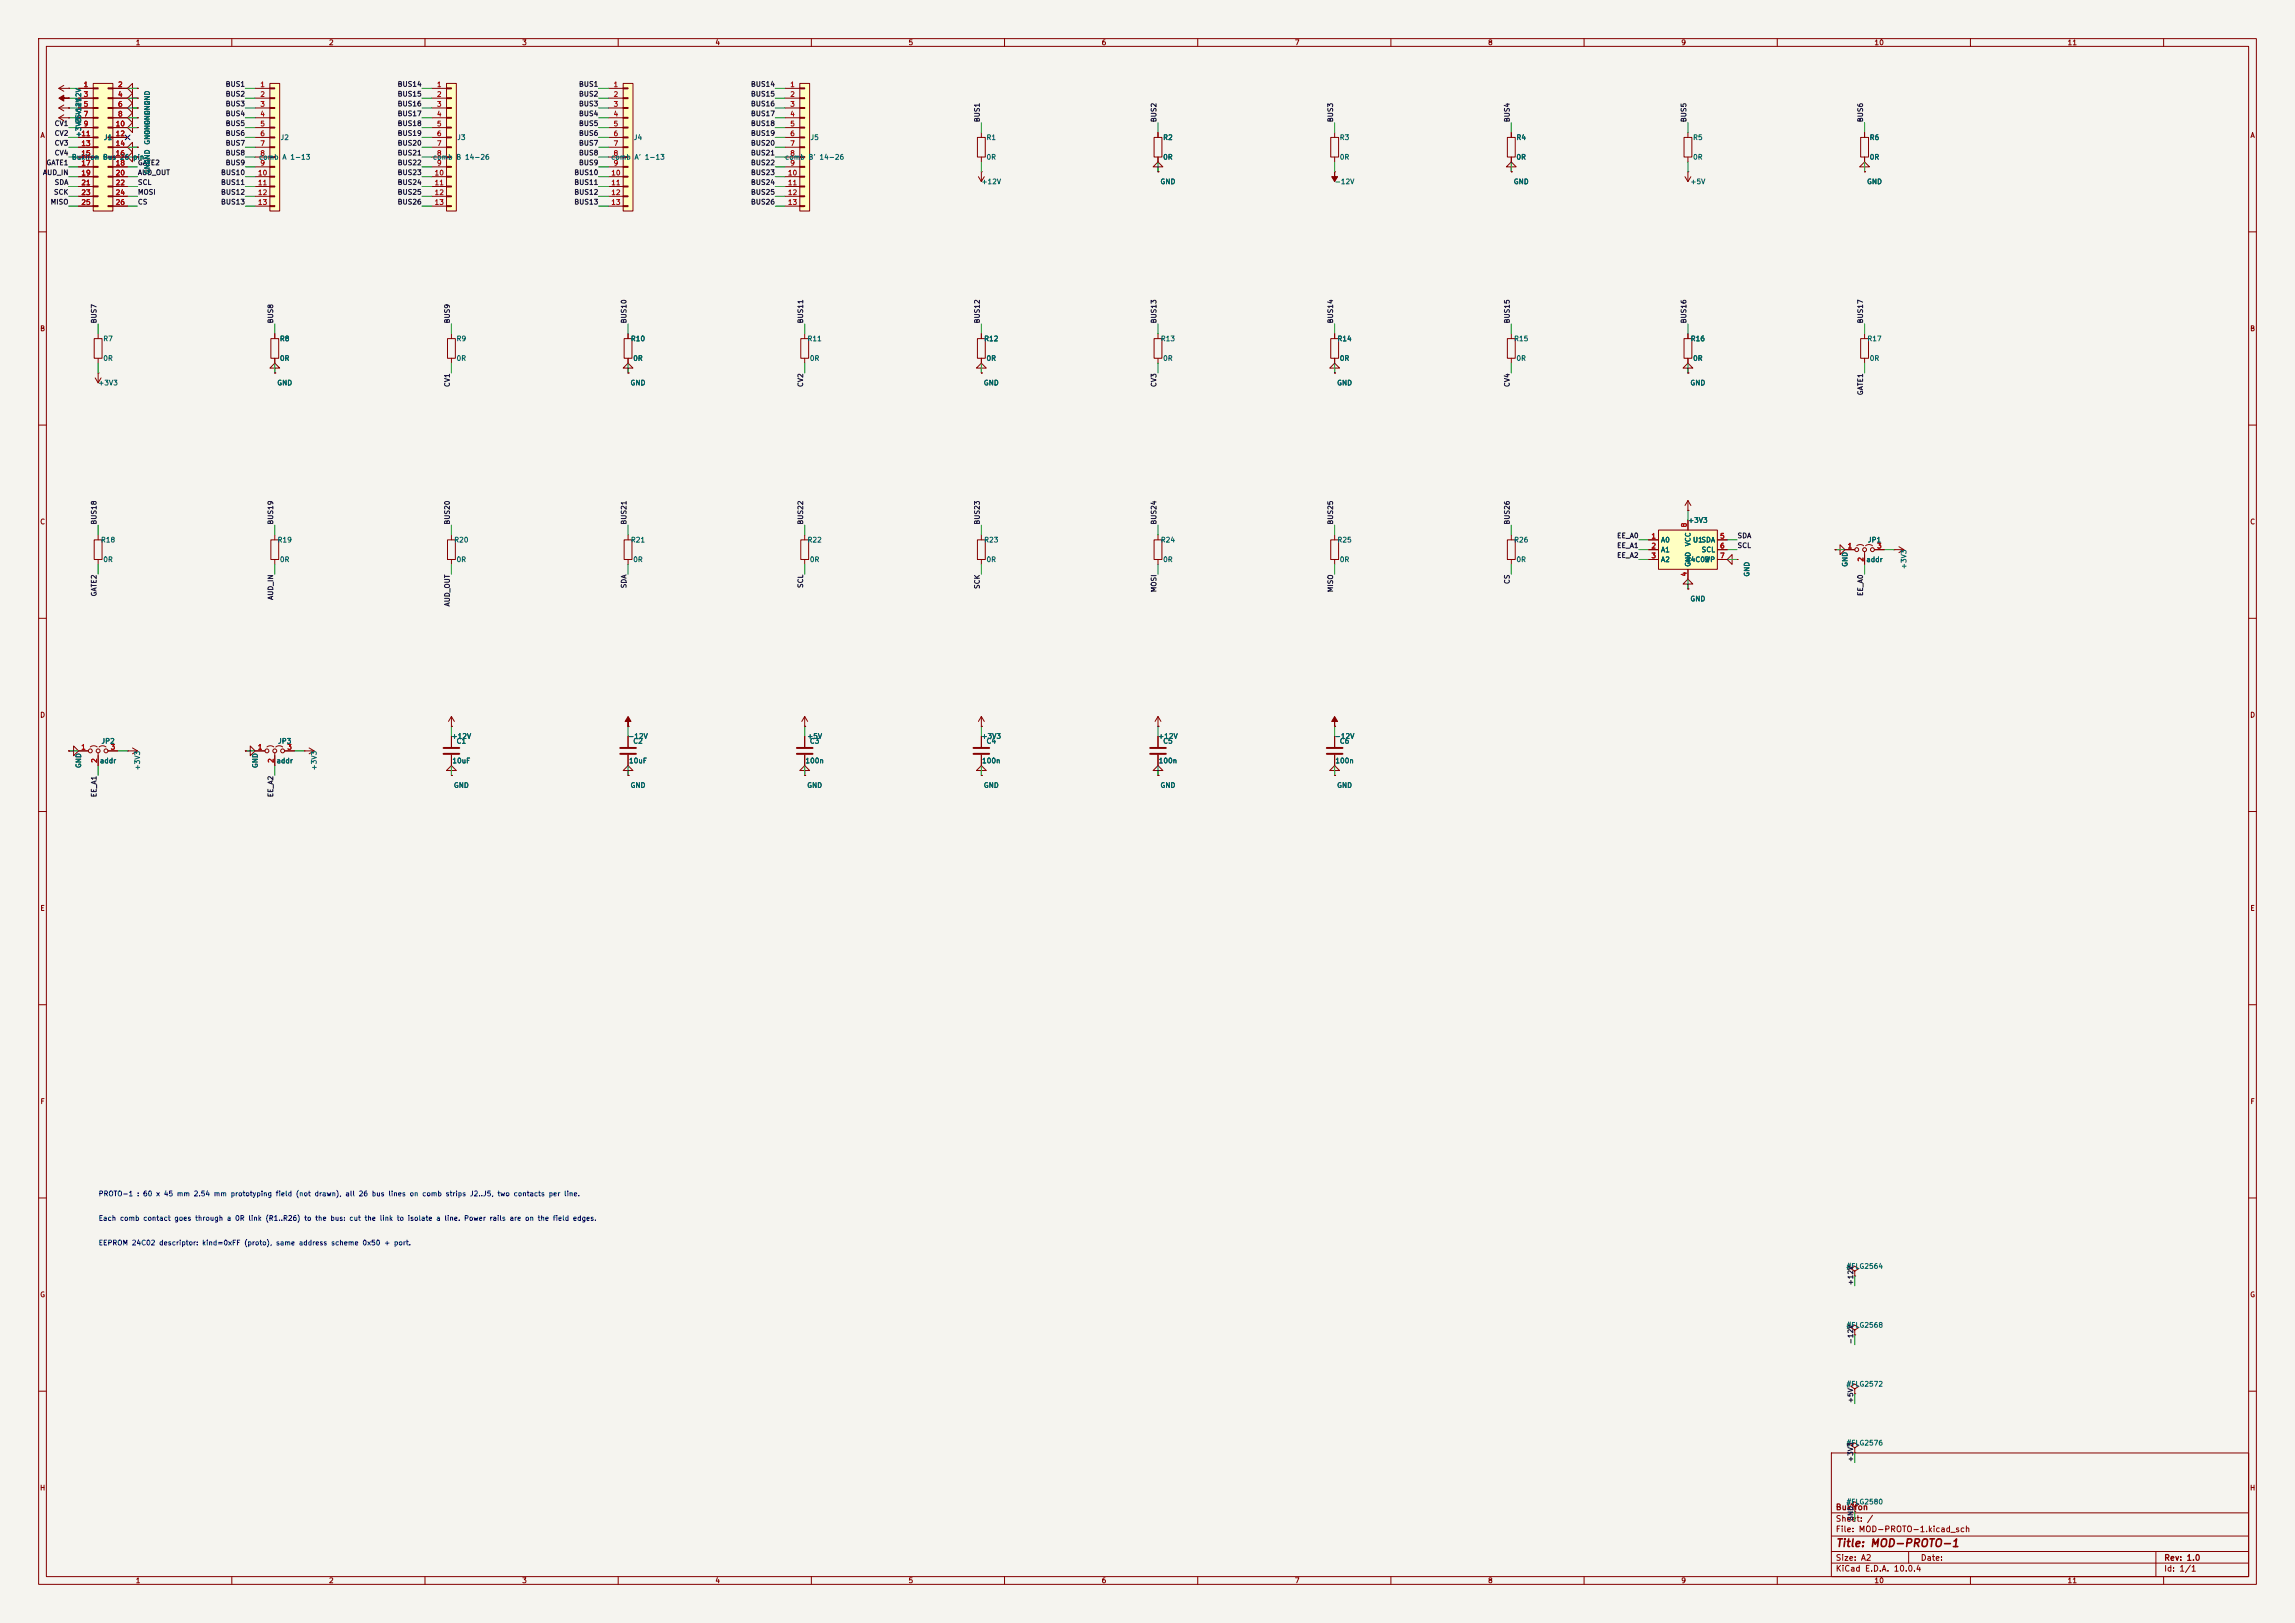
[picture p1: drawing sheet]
<svg xmlns="http://www.w3.org/2000/svg" width="594mm" height="420mm" viewBox="0 0 594 420" stroke-linecap="round" stroke-linejoin="round" font-family="sans-serif">
<defs><g id="words">
<text font-size="2" fill="#840000" x="475" y="400.8">Title: MOD-PROTO-1</text>
<g font-size="1.5" fill="#840000">
<text x="475" y="394.1">Sheet: /</text>
<text x="475" y="391.1">Bukifon</text>
<text x="475" y="396.8">File: MOD-PROTO-1.kicad_sch</text>
<text x="475" y="407">KiCad E.D.A. 10.0.4</text>
<text x="475" y="404.2">Size: A2</text>
<text x="497" y="404.2">Date:</text>
<text x="560" y="404.2">Rev: 1.0</text>
<text x="560" y="407">Id: 1/1</text>
</g>
<g font-size="1.3" fill="#840000">
<text x="35" y="12">1</text>
<text x="85" y="12">2</text>
<text x="135" y="12">3</text>
<text x="185" y="12">4</text>
<text x="235" y="12">5</text>
<text x="285" y="12">6</text>
<text x="335" y="12">7</text>
<text x="385" y="12">8</text>
<text x="435" y="12">9</text>
<text x="485" y="12">10</text>
<text x="535" y="12">11</text>
<text x="10.3" y="36">A</text>
<text x="582.3" y="36">A</text>
<text x="10.3" y="86">B</text>
<text x="582.3" y="86">B</text>
<text x="10.3" y="136">C</text>
<text x="582.3" y="136">C</text>
<text x="10.3" y="186">D</text>
<text x="582.3" y="186">D</text>
<text x="10.3" y="236">E</text>
<text x="582.3" y="236">E</text>
<text x="10.3" y="286">F</text>
<text x="582.3" y="286">F</text>
<text x="10.3" y="336">G</text>
<text x="582.3" y="336">G</text>
<text x="10.2" y="386">H</text>
<text x="582.2" y="386">H</text>
<text x="35" y="410">1</text>
<text x="85" y="410">2</text>
<text x="135" y="410">3</text>
<text x="185" y="410">4</text>
<text x="235" y="410">5</text>
<text x="285" y="410">6</text>
<text x="335" y="410">7</text>
<text x="385" y="410">8</text>
<text x="435" y="410">9</text>
<text x="485" y="410">10</text>
<text x="535" y="410">11</text>
</g>
<g font-size="1.3" fill="#a90000">
<text x="21.5" y="22.8">1</text>
<text x="30.4" y="22.8">2</text>
<text x="67.2" y="22.8">1</text>
<text x="113" y="22.8">1</text>
<text x="158.7" y="22.8">1</text>
<text x="204.4" y="22.8">1</text>
<text x="21.5" y="25.4">3</text>
<text x="21.5" y="27.9">5</text>
<text x="30.4" y="25.4">4</text>
<text x="30.4" y="27.9">6</text>
<text x="67.2" y="25.4">2</text>
<text x="67.2" y="27.9">3</text>
<text x="113" y="25.4">2</text>
<text x="113" y="27.9">3</text>
<text x="158.7" y="25.4">2</text>
<text x="158.7" y="27.9">3</text>
<text x="204.4" y="25.4">2</text>
<text x="204.4" y="27.9">3</text>
<text x="20.9" y="35.5">11</text>
<text x="21.5" y="30.5">7</text>
<text x="21.5" y="33">9</text>
<text x="29.8" y="33">10</text>
<text x="29.8" y="35.5">12</text>
<text x="30.4" y="30.5">8</text>
<text x="67.2" y="30.5">4</text>
<text x="67.2" y="33">5</text>
<text x="67.2" y="35.5">6</text>
<text x="113" y="30.5">4</text>
<text x="113" y="33">5</text>
<text x="113" y="35.5">6</text>
<text x="158.7" y="30.5">4</text>
<text x="158.7" y="33">5</text>
<text x="158.7" y="35.5">6</text>
<text x="204.4" y="30.5">4</text>
<text x="204.4" y="33">5</text>
<text x="204.4" y="35.5">6</text>
<text x="20.9" y="38.1">13</text>
<text x="20.9" y="40.6">15</text>
<text x="29.8" y="38.1">14</text>
<text x="29.8" y="40.6">16</text>
<text x="67.2" y="38.1">7</text>
<text x="67.2" y="40.6">8</text>
<text x="113" y="38.1">7</text>
<text x="113" y="40.6">8</text>
<text x="158.7" y="38.1">7</text>
<text x="158.7" y="40.6">8</text>
<text x="204.4" y="38.1">7</text>
<text x="204.4" y="40.6">8</text>
<text x="20.9" y="43.2">17</text>
<text x="20.9" y="45.7">19</text>
<text x="29.8" y="43.2">18</text>
<text x="29.8" y="45.7">20</text>
<text x="66.6" y="45.7">10</text>
<text x="67.2" y="43.2">9</text>
<text x="112.4" y="45.7">10</text>
<text x="113" y="43.2">9</text>
<text x="158.1" y="45.7">10</text>
<text x="158.7" y="43.2">9</text>
<text x="203.8" y="45.7">10</text>
<text x="204.4" y="43.2">9</text>
<text x="20.9" y="48.2">21</text>
<text x="20.9" y="50.8">23</text>
<text x="20.9" y="53.3">25</text>
<text x="29.8" y="48.2">22</text>
<text x="29.8" y="50.8">24</text>
<text x="29.8" y="53.3">26</text>
<text x="66.6" y="48.2">11</text>
<text x="66.6" y="50.8">12</text>
<text x="66.6" y="53.3">13</text>
<text x="112.4" y="48.2">11</text>
<text x="112.4" y="50.8">12</text>
<text x="112.4" y="53.3">13</text>
<text x="158.1" y="48.2">11</text>
<text x="158.1" y="50.8">12</text>
<text x="158.1" y="53.3">13</text>
<text x="203.8" y="48.2">11</text>
<text x="203.8" y="50.8">12</text>
<text x="203.8" y="53.3">13</text>
<text x="436.9" y="136.6" transform="rotate(-90 436.9 136.6)">8</text>
<text x="427.3" y="139.7">1</text>
<text x="427.3" y="142.2">2</text>
<text x="445.1" y="139.7">5</text>
<text x="445.1" y="142.2">6</text>
<text x="478.1" y="142.2">1</text>
<text x="485.7" y="142.2">3</text>
<text x="427.3" y="144.8">3</text>
<text x="436.9" y="149.3" transform="rotate(-90 436.9 149.3)">4</text>
<text x="445.1" y="144.8">7</text>
<text x="482.6" y="145.5" transform="rotate(-90 482.6 145.5)">2</text>
<text x="20.9" y="194.3">1</text>
<text x="25.4" y="197.6" transform="rotate(-90 25.4 197.6)">2</text>
<text x="28.5" y="194.3">3</text>
<text x="66.6" y="194.3">1</text>
<text x="71.1" y="197.6" transform="rotate(-90 71.1 197.6)">2</text>
<text x="74.2" y="194.3">3</text>
</g>
<g font-size="1.3" fill="#0f0f0f">
<text x="58.3" y="22.7">BUS1</text>
<text x="102.8" y="22.7">BUS14</text>
<text x="149.7" y="22.7">BUS1</text>
<text x="194.2" y="22.7">BUS14</text>
<text x="58.3" y="25.3">BUS2</text>
<text x="58.3" y="27.8">BUS3</text>
<text x="102.8" y="27.8">BUS16</text>
<text x="102.8" y="25.3">BUS15</text>
<text x="149.7" y="25.3">BUS2</text>
<text x="149.7" y="27.8">BUS3</text>
<text x="194.2" y="27.8">BUS16</text>
<text x="194.2" y="25.3">BUS15</text>
<text x="14" y="32.9">CV1</text>
<text x="14" y="35.4">CV2</text>
<text x="58.3" y="30.4">BUS4</text>
<text x="58.3" y="35.4">BUS6</text>
<text x="58.3" y="32.9">BUS5</text>
<text x="102.8" y="32.9">BUS18</text>
<text x="102.8" y="30.4">BUS17</text>
<text x="102.8" y="35.4">BUS19</text>
<text x="149.7" y="30.4">BUS4</text>
<text x="149.7" y="32.9">BUS5</text>
<text x="149.7" y="35.4">BUS6</text>
<text x="194.2" y="35.4">BUS19</text>
<text x="194.2" y="32.9">BUS18</text>
<text x="194.2" y="30.4">BUS17</text>
<text x="253.9" y="31.8" transform="rotate(-90 253.9 31.8)">BUS1</text>
<text x="299.6" y="31.8" transform="rotate(-90 299.6 31.8)">BUS2</text>
<text x="345.3" y="31.8" transform="rotate(-90 345.3 31.8)">BUS3</text>
<text x="391" y="31.8" transform="rotate(-90 391 31.8)">BUS4</text>
<text x="436.8" y="31.8" transform="rotate(-90 436.8 31.8)">BUS5</text>
<text x="482.5" y="31.8" transform="rotate(-90 482.5 31.8)">BUS6</text>
<text x="14" y="38">CV3</text>
<text x="14" y="40.5">CV4</text>
<text x="58.3" y="40.5">BUS8</text>
<text x="58.3" y="38">BUS7</text>
<text x="102.8" y="38">BUS20</text>
<text x="102.8" y="40.5">BUS21</text>
<text x="149.7" y="38">BUS7</text>
<text x="149.7" y="40.5">BUS8</text>
<text x="194.2" y="40.5">BUS21</text>
<text x="194.2" y="38">BUS20</text>
<text x="11" y="45.6">AUD_IN</text>
<text x="11.9" y="43.1">GATE1</text>
<text x="35.6" y="45.6">AUD_OUT</text>
<text x="35.6" y="43.1">GATE2</text>
<text x="57.1" y="45.6">BUS10</text>
<text x="58.3" y="43.1">BUS9</text>
<text x="102.8" y="43.1">BUS22</text>
<text x="102.8" y="45.6">BUS23</text>
<text x="148.5" y="45.6">BUS10</text>
<text x="149.7" y="43.1">BUS9</text>
<text x="194.2" y="45.6">BUS23</text>
<text x="194.2" y="43.1">BUS22</text>
<text x="13" y="53.2">MISO</text>
<text x="13.8" y="50.7">SCK</text>
<text x="14" y="48.1">SDA</text>
<text x="35.6" y="50.7">MOSI</text>
<text x="35.6" y="53.2">CS</text>
<text x="35.6" y="48.1">SCL</text>
<text x="57.1" y="53.2">BUS13</text>
<text x="57.1" y="50.7">BUS12</text>
<text x="57.1" y="48.1">BUS11</text>
<text x="102.8" y="48.1">BUS24</text>
<text x="102.8" y="50.7">BUS25</text>
<text x="102.8" y="53.2">BUS26</text>
<text x="148.5" y="48.1">BUS11</text>
<text x="148.5" y="50.7">BUS12</text>
<text x="148.5" y="53.2">BUS13</text>
<text x="194.2" y="53.2">BUS26</text>
<text x="194.2" y="50.7">BUS25</text>
<text x="194.2" y="48.1">BUS24</text>
<text x="25.3" y="83.8" transform="rotate(-90 25.3 83.8)">BUS7</text>
<text x="71" y="83.8" transform="rotate(-90 71 83.8)">BUS8</text>
<text x="116.7" y="83.8" transform="rotate(-90 116.7 83.8)">BUS9</text>
<text x="162.4" y="83.8" transform="rotate(-90 162.4 83.8)">BUS10</text>
<text x="208.2" y="83.8" transform="rotate(-90 208.2 83.8)">BUS11</text>
<text x="253.9" y="83.8" transform="rotate(-90 253.9 83.8)">BUS12</text>
<text x="299.6" y="83.8" transform="rotate(-90 299.6 83.8)">BUS13</text>
<text x="345.3" y="83.8" transform="rotate(-90 345.3 83.8)">BUS14</text>
<text x="391" y="83.8" transform="rotate(-90 391 83.8)">BUS15</text>
<text x="436.8" y="83.8" transform="rotate(-90 436.8 83.8)">BUS16</text>
<text x="482.5" y="83.8" transform="rotate(-90 482.5 83.8)">BUS17</text>
<text x="116.7" y="100.3" transform="rotate(-90 116.7 100.3)">CV1</text>
<text x="208.2" y="100.3" transform="rotate(-90 208.2 100.3)">CV2</text>
<text x="299.6" y="100.3" transform="rotate(-90 299.6 100.3)">CV3</text>
<text x="391" y="100.3" transform="rotate(-90 391 100.3)">CV4</text>
<text x="482.5" y="102.4" transform="rotate(-90 482.5 102.4)">GATE1</text>
<text x="25.3" y="135.9" transform="rotate(-90 25.3 135.9)">BUS18</text>
<text x="71" y="135.9" transform="rotate(-90 71 135.9)">BUS19</text>
<text x="116.7" y="135.9" transform="rotate(-90 116.7 135.9)">BUS20</text>
<text x="162.4" y="135.9" transform="rotate(-90 162.4 135.9)">BUS21</text>
<text x="208.2" y="135.9" transform="rotate(-90 208.2 135.9)">BUS22</text>
<text x="253.9" y="135.9" transform="rotate(-90 253.9 135.9)">BUS23</text>
<text x="299.6" y="135.9" transform="rotate(-90 299.6 135.9)">BUS24</text>
<text x="345.3" y="135.9" transform="rotate(-90 345.3 135.9)">BUS25</text>
<text x="391" y="135.9" transform="rotate(-90 391 135.9)">BUS26</text>
<text x="418.4" y="142.1">EE_A1</text>
<text x="418.4" y="139.6">EE_A0</text>
<text x="449.6" y="139.6">SDA</text>
<text x="449.6" y="142.1">SCL</text>
<text x="418.4" y="144.7">EE_A2</text>
<text x="25.3" y="154.5" transform="rotate(-90 25.3 154.5)">GATE2</text>
<text x="71" y="155.4" transform="rotate(-90 71 155.4)">AUD_IN</text>
<text x="162.4" y="152.4" transform="rotate(-90 162.4 152.4)">SDA</text>
<text x="208.2" y="152.3" transform="rotate(-90 208.2 152.3)">SCL</text>
<text x="253.9" y="152.5" transform="rotate(-90 253.9 152.5)">SCK</text>
<text x="299.6" y="153.4" transform="rotate(-90 299.6 153.4)">MOSI</text>
<text x="345.3" y="153.4" transform="rotate(-90 345.3 153.4)">MISO</text>
<text x="391" y="151.3" transform="rotate(-90 391 151.3)">CS</text>
<text x="482.5" y="154.4" transform="rotate(-90 482.5 154.4)">EE_A0</text>
<text x="116.7" y="157.1" transform="rotate(-90 116.7 157.1)">AUD_OUT</text>
<text x="25.3" y="206.4" transform="rotate(-90 25.3 206.4)">EE_A1</text>
<text x="71" y="206.4" transform="rotate(-90 71 206.4)">EE_A2</text>
<text x="479.9" y="332.7" transform="rotate(-90 479.9 332.7)">+12V</text>
<text x="479.9" y="348" transform="rotate(-90 479.9 348)">-12V</text>
<text x="479.9" y="363.2" transform="rotate(-90 479.9 363.2)">+5V</text>
<text x="479.9" y="378.5" transform="rotate(-90 479.9 378.5)">+3V3</text>
<text x="479.9" y="393.7" transform="rotate(-90 479.9 393.7)">GND</text>
</g>
<g font-size="1.3" fill="#006464">
<text x="39.1" y="30" transform="rotate(-90 39.1 30)">GND</text>
<text x="39.1" y="27.4" transform="rotate(-90 39.1 27.4)">GND</text>
<text x="21.3" y="35.7" transform="rotate(-90 21.3 35.7)">+3V3-12V</text>
<text x="21.3" y="32.5" transform="rotate(-90 21.3 32.5)">+5V +12V</text>
<text x="39.1" y="35.1" transform="rotate(-90 39.1 35.1)">GND</text>
<text x="18.5" y="41.6">Bukifon Bus 26 pin</text>
<text x="26.7" y="36.5">J1</text>
<text x="66.9" y="41.6">comb</text>
<text x="72.5" y="36.5">J2</text>
<text x="73" y="41.6">A 1-13</text>
<text x="111.9" y="41.6">comb B 14-26</text>
<text x="118.2" y="36.5">J3</text>
<text x="158" y="41.6">comb</text>
<text x="163.9" y="36.5">J4</text>
<text x="164.1" y="41.6">A' 1-13</text>
<text x="203.1" y="41.6">comb B' 14-26</text>
<text x="209.6" y="36.5">J5</text>
<text x="255.2" y="36.5">R1</text>
<text x="255.2" y="41.6">0R</text>
<text x="300.9" y="36.5">R2</text>
<text x="300.9" y="41.6">0R</text>
<text x="346.6" y="36.5">R3</text>
<text x="346.6" y="41.6">0R</text>
<text x="392.4" y="36.5">R4</text>
<text x="392.4" y="41.6">0R</text>
<text x="438.1" y="36.5">R5</text>
<text x="438.1" y="41.6">0R</text>
<text x="483.8" y="36.5">R6</text>
<text x="483.8" y="41.6">0R</text>
<text x="39.1" y="42.7" transform="rotate(-90 39.1 42.7)">GND</text>
<text x="253.9" y="48">+12V</text>
<text x="300.2" y="48">GND</text>
<text x="345.3" y="48">-12V</text>
<text x="391.7" y="48">GND</text>
<text x="437.4" y="48">+5V</text>
<text x="483.1" y="48">GND</text>
<text x="26.6" y="88.6">R7</text>
<text x="72.3" y="88.6">R8</text>
<text x="118" y="88.6">R9</text>
<text x="163.2" y="88.6">R10</text>
<text x="208.9" y="88.6">R11</text>
<text x="254.6" y="88.6">R12</text>
<text x="300.3" y="88.6">R13</text>
<text x="346" y="88.6">R14</text>
<text x="391.8" y="88.6">R15</text>
<text x="437.5" y="88.6">R16</text>
<text x="483.2" y="88.6">R17</text>
<text x="26.6" y="93.7">0R</text>
<text x="72.3" y="93.7">0R</text>
<text x="118" y="93.7">0R</text>
<text x="163.8" y="93.7">0R</text>
<text x="209.5" y="93.7">0R</text>
<text x="255.2" y="93.7">0R</text>
<text x="300.9" y="93.7">0R</text>
<text x="346.6" y="93.7">0R</text>
<text x="392.4" y="93.7">0R</text>
<text x="438.1" y="93.7">0R</text>
<text x="483.8" y="93.7">0R</text>
<text x="25.3" y="100">+3V3</text>
<text x="71.6" y="100">GND</text>
<text x="163.1" y="100">GND</text>
<text x="254.5" y="100">GND</text>
<text x="345.9" y="100">GND</text>
<text x="437.4" y="100">GND</text>
<text x="436.8" y="135.6">+3V3</text>
<text x="26" y="140.7">R18</text>
<text x="71.7" y="140.7">R19</text>
<text x="117.4" y="140.7">R20</text>
<text x="163.2" y="140.7">R21</text>
<text x="208.9" y="140.7">R22</text>
<text x="254.6" y="140.7">R23</text>
<text x="300.3" y="140.7">R24</text>
<text x="346" y="140.7">R25</text>
<text x="391.8" y="140.7">R26</text>
<text x="429.8" y="140.7">A0</text>
<text x="429.8" y="143.2">A1</text>
<text x="437.9" y="141.5" transform="rotate(-90 437.9 141.5)">VCC</text>
<text x="438" y="140.7">U1SDA</text>
<text x="440.3" y="143.2">SCL</text>
<text x="483.3" y="140.7">JP1</text>
<text x="26.6" y="145.8">0R</text>
<text x="72.3" y="145.8">0R</text>
<text x="118" y="145.8">0R</text>
<text x="163.8" y="145.8">0R</text>
<text x="209.5" y="145.8">0R</text>
<text x="255.2" y="145.8">0R</text>
<text x="300.9" y="145.8">0R</text>
<text x="346.6" y="145.8">0R</text>
<text x="392.4" y="145.8">0R</text>
<text x="429.8" y="145.8">A2</text>
<text x="436.3" y="145.8">24C02</text>
<text x="437.9" y="146.8" transform="rotate(-90 437.9 146.8)">GND</text>
<text x="441.1" y="145.8">WP</text>
<text x="453.1" y="149.4" transform="rotate(-90 453.1 149.4)">GND</text>
<text x="478.5" y="146.8" transform="rotate(-90 478.5 146.8)">GND</text>
<text x="482.9" y="145.8">addr</text>
<text x="493.7" y="147.4" transform="rotate(-90 493.7 147.4)">+3V3</text>
<text x="437.4" y="155.9">GND</text>
<text x="116.7" y="191.5">+12V</text>
<text x="162.5" y="191.5">-12V</text>
<text x="208.8" y="191.5">+5V</text>
<text x="253.9" y="191.5">+3V3</text>
<text x="299.6" y="191.5">+12V</text>
<text x="345.3" y="191.5">-12V</text>
<text x="25.7" y="197.8">addr</text>
<text x="26.1" y="192.7">JP2</text>
<text x="71.4" y="197.8">addr</text>
<text x="71.8" y="192.7">JP3</text>
<text x="117" y="197.8">10uF</text>
<text x="118" y="192.7">C1</text>
<text x="162.7" y="197.8">10uF</text>
<text x="163.8" y="192.7">C2</text>
<text x="208.3" y="197.8">100n</text>
<text x="209.5" y="192.7">C3</text>
<text x="254" y="197.8">100n</text>
<text x="255.2" y="192.7">C4</text>
<text x="299.8" y="197.8">100n</text>
<text x="300.9" y="192.7">C5</text>
<text x="345.5" y="197.8">100n</text>
<text x="346.6" y="192.7">C6</text>
<text x="21.3" y="198.9" transform="rotate(-90 21.3 198.9)">GND</text>
<text x="36.5" y="199.5" transform="rotate(-90 36.5 199.5)">+3V3</text>
<text x="67" y="198.9" transform="rotate(-90 67 198.9)">GND</text>
<text x="82.3" y="199.5" transform="rotate(-90 82.3 199.5)">+3V3</text>
<text x="117.3" y="204.2">GND</text>
<text x="163.1" y="204.2">GND</text>
<text x="208.8" y="204.2">GND</text>
<text x="254.5" y="204.2">GND</text>
<text x="300.2" y="204.2">GND</text>
<text x="345.9" y="204.2">GND</text>
<text x="477.8" y="328.6">#FLG2564</text>
<text x="477.8" y="343.9">#FLG2568</text>
<text x="477.8" y="359.1">#FLG2572</text>
<text x="477.8" y="374.4">#FLG2576</text>
<text x="477.8" y="389.6">#FLG2580</text>
</g>
<g font-size="1.3" fill="#0000c2">
<text x="25.4" y="309.9">PROTO-1 : 60 x 45 mm 2.54 mm prototyping field (not drawn), all 26 bus lines on comb strips J2..J5, two contacts per line.</text>
<text x="25.4" y="316.2">Each comb contact goes through a 0R link (R1..R26) to the bus: cut the link to isolate a line. Power rails are on the field edges.</text>
<text x="25.4" y="322.6">EEPROM 24C02 descriptor: kind=0xFF (proto), same address scheme 0x50 + port.</text>
</g>
</g></defs>
<path d="M0 0h594v420h-594z" fill="#f5f4ef" stroke="#f5f4ef" stroke-width=".26"/>
<g fill="none" stroke="#840000" stroke-width=".26">
<path d="M10 10h574v400h-574zM12 12h570v396h-570zM60 10v2M110 10v2M160 10v2M210 10v2M260 10v2M310 10v2M360 10v2M410 10v2M460 10v2M510 10v2"/>
<path d="M560 10v2M34.3 30.5v-1.3l-1.3 1.3 1.3 1.3v-1.3h1.3M34.3 33v-1.2l-1.3 1.2 1.3 1.3v-1.3h1.3M34.3 27.9v-1.2l-1.3 1.2 1.3 1.3v-1.3h1.3M34.3 22.9v-1.3l-1.3 1.3 1.3 1.2v-1.2h1.3M35.6 30.5h.1M35.6 33h.1M35.6 27.9h.1M35.6 22.9h.1M10 60h2M582 60h2M115.8 87.6h2.1v5.1h-2.1z"/>
<path d="M116.8 86.4v1.2M116.8 92.7v1.3M10 110h2M582 110h2M253 139.7h2v5.1h-2zM254 138.4v1.3M298.7 139.7h2v5.1h-2zM299.7 138.4v1.3M344.4 139.7h2.1v5.1h-2.1zM345.4 138.4v1.3M436.9 132.1h.1M436.9 129.5l-.8 1.3"/>
<path d="M436.9 129.5l.7 1.3M436.9 129.5v2.6M254 144.8v1.3M299.7 144.8v1.3M345.4 144.8v1.3M436.9 151.1h1.2l-1.2-1.2-1.3 1.2h1.3v1.3M436.9 152.4h.1M448.3 144.8v-1.3l-1.3 1.3 1.3 1.3v-1.3h1.3M449.6 144.8h.1M475 142.2h1.2v-1.2l1.3 1.2-1.3 1.3v-1.3M475 142.2h.1M477.5 142.2h2.6"/>
<path d="M480.6 141.2a1.44 1.44 0 0 1 1.7 0M482.6 142.7v3.4M482.9 141.2a1.44 1.44 0 0 1 1.7 0M485.1 142.2h2.6M490.2 142.2h.1M490.2 142.2h2.6M491.5 141.5l1.3 .7M492.8 142.2l-1.3 .8M10 160h2M582 160h2M208.3 199.4h1.2l-1.2-1.3-1.3 1.3h1.3v1.3M208.3 188h.1"/>
<path d="M208.3 185.4l-.8 1.3M208.3 185.4l.7 1.3M208.3 185.4v2.6M208.3 190.5v2.8M208.3 195.3v2.8M254 199.4h1.3l-1.3-1.3-1.3 1.3h1.3v1.3M254 188h.1M254 185.4v2.6M254 190.5v2.8M254 195.3v2.8M254 185.4l-.8 1.3M254 185.4l.8 1.3"/>
<path d="M299.7 199.4h1.3l-1.3-1.3-1.3 1.3h1.3v1.3M299.7 188h.1M299.7 185.4l-.7 1.3M299.7 185.4l.8 1.3M299.7 185.4v2.6M299.7 190.5v2.8M299.7 195.3v2.8M345.4 199.4h1.3l-1.3-1.3-1.2 1.3h1.2v1.3M345.4 188h.1M345.4 190.5v2.8M345.4 195.3v2.8M10 210h2"/>
<path d="M208.3 200.7h.1M254 200.7h.1M299.7 200.7h.1M345.4 200.7h.1M582 210h2M10 260h2M582 260h2M10 310h2M582 310h2M480.1 328.9l1-.6-1-.6-1.1 .6 1.1 .6v1.3M480.1 330.2h.1M480.1 359.4l1-.6-1-.7-1.1 .7 1.1 .6v1.3"/>
<path d="M10 360h2M474 376h108v32h-108zM480.1 360.7h.1M480.1 374.7l1-.7-1-.6-1.1 .6 1.1 .7v1.2M480.1 375.9h.1M582 360h2M474 397.5h108M474 391.5h108M480.1 389.9l1-.6-1-.7-1.1 .7 1.1 .6v1.3M480.1 391.2h.1M60 408v2M110 408v2"/>
<path d="M160 408v2M210 408v2M260 408v2M310 408v2M360 408v2M410 408v2M460 408v2M474 404.5h108M474 401.5h108M494 401.5v3M510 408v2M558 401.5v6.5"/>
<path d="M560 408v2"/>
<circle cx="480.6" cy="142.2" r=".51"/>
<circle cx="482.6" cy="142.2" r=".51"/>
<circle cx="484.6" cy="142.2" r=".51"/>
</g>
<path d="M345.4 185.4l.8 1.3h-.8v1.3v-1.3h-.7z" fill="#840000" stroke="#840000" stroke-width=".26"/>
<path d="M206.2 193.5h4.1M206.2 195.1h4.1M252 193.5h4M252 195.1h4M297.7 193.5h4.1M297.7 195.1h4.1M343.4 193.5h4.1M343.4 195.1h4.1" fill="none" stroke="#840000" stroke-width=".51"/>
<path d="M429.3 137.2h15.2v10.1h-15.2z" fill="#ffffc2"/>
<path d="M34.3 25.4v-1.3l-1.3 1.3 1.3 1.3v-1.3h1.3M35.6 25.4h.1M426.7 139.7h2.6M429.3 137.2h15.2v10.1h-15.2zM436.9 134.6v2.6M444.5 139.7h2.5M426.7 142.2h2.6M426.7 144.8h2.6M436.9 147.3v2.6M444.5 142.2h2.5M444.5 144.8h2.5" fill="none" stroke="#840000" stroke-width=".26"/>
<path d="M24.1 21.6h5.1v33h-5.1z" fill="#ffffc2"/>
<g fill="none" stroke="#840000" stroke-width=".26">
<path d="M15.2 22.9h2.6M15.2 27.9h2.6M15.2 30.5h2.6M15.2 27.9l1.3 .8M15.2 22.9l1.3 .7M15.2 30.5l1.3 .7M16.5 27.2l-1.3 .7M16.5 22.1l-1.3 .8M16.5 29.7l-1.3 .8M17.8 25.4h.1M17.8 27.9h.1M17.8 22.9h.1"/>
<path d="M17.8 30.5h.1M20.3 22.9h3.8M20.3 25.4h3.8M20.3 27.9h3.8M20.3 30.5h3.8M20.3 33h3.8M20.3 35.6h3.8M20.3 38.1h3.8M24.1 21.6h5.1v33h-5.1zM24.1 22.7h1.3v.3h-1.3zM24.1 25.3h1.3v.2h-1.3zM24.1 27.8h1.3v.3h-1.3z"/>
<path d="M24.1 30.4h1.3v.2h-1.3zM24.1 32.9h1.3v.2h-1.3zM24.1 35.4h1.3v.3h-1.3zM24.1 38h1.3v.2h-1.3zM27.9 22.7h1.3v.3h-1.3zM27.9 25.3h1.3v.2h-1.3zM27.9 27.8h1.3v.3h-1.3zM27.9 30.4h1.3v.2h-1.3zM27.9 32.9h1.3v.2h-1.3zM27.9 35.4h1.3v.3h-1.3zM27.9 38h1.3v.2h-1.3zM29.2 22.9h3.8"/>
<path d="M29.2 25.4h3.8M29.2 27.9h3.8M29.2 30.5h3.8M29.2 33h3.8M29.2 35.6h3.8M29.2 38.1h3.8M34.3 38.1v-1.3l-1.3 1.3 1.3 1.3v-1.3h1.3M35.6 38.1h.1M390.1 35.6h2.1v5h-2.1zM391.2 34.3v1.3M435.9 35.6h2v5h-2zM436.9 34.3v1.3"/>
<path d="M481.6 35.6h2v5h-2zM482.6 34.3v1.3M20.3 40.6h3.8M20.3 43.2h3.8M20.3 45.7h3.8M20.3 48.3h3.8M20.3 50.8h3.8M20.3 53.3h3.8M24.1 40.5h1.3v.3h-1.3zM24.1 43.1h1.3v.2h-1.3zM24.1 45.6h1.3v.2h-1.3zM24.1 48.1h1.3v.3h-1.3z"/>
<path d="M24.1 50.7h1.3v.2h-1.3zM24.1 53.2h1.3v.3h-1.3zM27.9 40.5h1.3v.3h-1.3zM27.9 43.1h1.3v.2h-1.3zM27.9 45.6h1.3v.2h-1.3zM27.9 48.1h1.3v.3h-1.3zM27.9 50.7h1.3v.2h-1.3zM27.9 53.2h1.3v.3h-1.3zM29.2 40.6h3.8M29.2 43.2h3.8M29.2 45.7h3.8M29.2 48.3h3.8"/>
<path d="M29.2 50.8h3.8M29.2 53.3h3.8M34.3 40.6v-1.2l-1.3 1.2 1.3 1.3v-1.3h1.3M35.6 40.6h.1M345.4 44.5h.1M391.2 43.2h1.2l-1.2-1.3-1.3 1.3h1.3v1.3M391.2 44.5h.1M391.2 40.6v1.3M436.1 45.7l.8 1.3M436.9 44.5h.1M436.9 40.6v1.3M436.9 44.5v2.5"/>
<path d="M437.6 45.7l-.7 1.3M482.6 43.2h1.3l-1.3-1.3-1.3 1.3h1.3v1.3M482.6 44.5h.1M482.6 40.6v1.3M253 87.6h2v5.1h-2zM254 95.3h1.3l-1.3-1.3-1.3 1.3h1.3v1.2M254 96.5h.1M254 86.4v1.2M254 92.7v1.3M298.7 87.6h2v5.1h-2zM299.7 86.4v1.2M299.7 92.7v1.3"/>
<path d="M344.4 87.6h2.1v5.1h-2.1zM345.4 95.3h1.3l-1.3-1.3-1.2 1.3h1.2v1.2M345.4 96.5h.1M345.4 86.4v1.2M345.4 92.7v1.3M390.1 87.6h2.1v5.1h-2.1zM391.2 86.4v1.2M391.2 92.7v1.3M435.9 87.6h2v5.1h-2zM436.9 95.3h1.2l-1.2-1.3-1.3 1.3h1.3v1.2M436.9 96.5h.1M436.9 86.4v1.2"/>
<path d="M436.9 92.7v1.3M481.6 87.6h2v5.1h-2zM482.6 86.4v1.2M482.6 92.7v1.3M390.1 139.7h2.1v5.1h-2.1zM391.2 138.4v1.3M391.2 144.8v1.3"/>
</g>
<g fill="#840000" stroke="#840000" stroke-width=".26">
<path d="M15.2 25.4l1.3-.8v.8h1.3h-1.3v.8z"/>
<path d="M345.4 44.5v1.2h.8l-.8 1.3-.7-1.3h.7z"/>
</g>
<path d="M69.8 21.6h2.6v33h-2.6z" fill="#ffffc2"/>
<g fill="none" stroke="#840000" stroke-width=".26">
<path d="M66 22.9h3.8M66 25.4h3.8M66 27.9h3.8M66 30.5h3.8M66 33h3.8M66 35.6h3.8M66 38.1h3.8M69.8 21.6h2.6v33h-2.6zM69.8 22.7h1.3v.3h-1.3zM69.8 25.3h1.3v.2h-1.3zM69.8 27.8h1.3v.3h-1.3zM69.8 30.4h1.3v.2h-1.3z"/>
<path d="M69.8 32.9h1.3v.2h-1.3zM69.8 35.4h1.3v.3h-1.3zM69.8 38h1.3v.2h-1.3zM253 35.6h2v5h-2zM254 34.3v1.3M298.7 35.6h2v5h-2zM299.7 34.3v1.3M344.4 35.6h2.1v5h-2.1zM345.4 34.3v1.3M66 40.6h3.8M66 43.2h3.8M66 45.7h3.8"/>
<path d="M66 48.3h3.8M66 50.8h3.8M66 53.3h3.8M69.8 40.5h1.3v.3h-1.3zM69.8 43.1h1.3v.2h-1.3zM69.8 45.6h1.3v.2h-1.3zM69.8 48.1h1.3v.3h-1.3zM69.8 50.7h1.3v.2h-1.3zM69.8 53.2h1.3v.3h-1.3zM253.2 45.7l.8 1.3M254 44.5h.1M254 40.6v1.3"/>
<path d="M254 44.5v2.5M254.8 45.7l-.8 1.3M299.7 43.2h1.3l-1.3-1.3-1.3 1.3h1.3v1.3M299.7 44.5h.1M299.7 40.6v1.3M345.4 40.6v1.3"/>
</g>
<path d="M207 21.6h2.5v33h-2.5z" fill="#ffffc2"/>
<g fill="none" stroke="#840000" stroke-width=".26">
<path d="M203.2 22.9h3.8M203.2 25.4h3.8M203.2 27.9h3.8M203.2 30.5h3.8M203.2 33h3.8M203.2 35.6h3.8M203.2 38.1h3.8M207 21.6h2.5v33h-2.5zM207 22.7h1.3v.3h-1.3zM207 25.3h1.3v.2h-1.3zM207 27.8h1.3v.3h-1.3zM207 30.4h1.3v.2h-1.3z"/>
<path d="M207 32.9h1.3v.2h-1.3zM207 35.4h1.3v.3h-1.3zM207 38h1.3v.2h-1.3zM203.2 40.6h3.8M203.2 43.2h3.8M203.2 45.7h3.8M203.2 48.3h3.8M203.2 50.8h3.8M203.2 53.3h3.8M207 40.5h1.3v.3h-1.3zM207 43.1h1.3v.2h-1.3zM207 45.6h1.3v.2h-1.3z"/>
<path d="M207 48.1h1.3v.3h-1.3zM207 50.7h1.3v.2h-1.3zM207 53.2h1.3v.3h-1.3zM24.4 87.6h2v5.1h-2zM24.6 97.8l.8 1.3M25.4 96.5h.1M25.4 86.4v1.2M25.4 92.7v1.3M25.4 96.5v2.6M26.2 97.8l-.8 1.3M70.1 87.6h2v5.1h-2zM71.1 95.3h1.3l-1.3-1.3-1.3 1.3h1.3v1.2"/>
<path d="M71.1 96.5h.1M71.1 86.4v1.2M71.1 92.7v1.3M161.5 87.6h2.1v5.1h-2.1zM162.6 95.3h1.2l-1.2-1.3-1.3 1.3h1.3v1.2M162.6 96.5h.1M162.6 86.4v1.2M162.6 92.7v1.3M207.3 87.6h2v5.1h-2zM208.3 86.4v1.2M208.3 92.7v1.3M24.4 139.7h2v5.1h-2z"/>
<path d="M25.4 138.4v1.3M70.1 139.7h2v5.1h-2zM71.1 138.4v1.3M25.4 144.8v1.3M71.1 144.8v1.3M17.8 194.3h1.2v-1.3l1.3 1.3-1.3 1.3v-1.3M17.8 194.3h.1M20.3 194.3h2.6M23.4 193.3a1.44 1.44 0 0 1 1.7 0M25.4 194.8v3.3M25.7 193.3a1.44 1.44 0 0 1 1.7 0M27.9 194.3h2.6"/>
<path d="M33 194.3h.1M33 194.3h2.6M34.3 193.5l1.3 .8M35.6 194.3l-1.3 .8M63.5 194.3h1.3v-1.3l1.2 1.3-1.2 1.3v-1.3M63.5 194.3h.1M66 194.3h2.6M69.1 193.3a1.44 1.44 0 0 1 1.8 0M71.1 194.8v3.3M71.4 193.3a1.44 1.44 0 0 1 1.8 0M73.7 194.3h2.5M78.7 194.3h.1"/>
<path d="M78.7 194.3h2.6M80 193.5l1.3 .8M81.3 194.3l-1.3 .8M116.8 199.4h1.3l-1.3-1.3-1.2 1.3h1.2v1.3M116.8 188h.1M116.8 185.4v2.6M116.8 190.5v2.8M116.8 195.3v2.8M116.8 185.4l-.7 1.3M116.8 185.4l.8 1.3M162.6 199.4h1.2l-1.2-1.3-1.3 1.3h1.3v1.3M116.8 200.7h.1"/>
<path d="M162.6 200.7h.1M480.1 344.2l1-.7-1-.6-1.1 .6 1.1 .7v1.2M480.1 345.4h.1"/>
<circle cx="23.4" cy="194.3" r=".51"/>
<circle cx="25.4" cy="194.3" r=".51"/>
<circle cx="27.4" cy="194.3" r=".51"/>
<circle cx="69.1" cy="194.3" r=".51"/>
<circle cx="71.1" cy="194.3" r=".51"/>
<circle cx="73.2" cy="194.3" r=".51"/>
</g>
<path d="M114.8 193.5h4.1M114.8 195.1h4.1" fill="none" stroke="#840000" stroke-width=".51"/>
<path d="M115.6 21.6h2.5v33h-2.5z" fill="#ffffc2"/>
<g fill="none" stroke="#840000" stroke-width=".26">
<path d="M111.8 22.9h3.8M111.8 25.4h3.8M111.8 27.9h3.8M111.8 30.5h3.8M111.8 33h3.8M111.8 35.6h3.8M111.8 38.1h3.8M115.6 21.6h2.5v33h-2.5zM115.6 22.7h1.2v.3h-1.2zM115.6 25.3h1.2v.2h-1.2zM115.6 27.8h1.2v.3h-1.2zM115.6 30.4h1.2v.2h-1.2z"/>
<path d="M115.6 32.9h1.2v.2h-1.2zM115.6 35.4h1.2v.3h-1.2zM115.6 38h1.2v.2h-1.2zM111.8 40.6h3.8M111.8 43.2h3.8M111.8 45.7h3.8M111.8 48.3h3.8M111.8 50.8h3.8M111.8 53.3h3.8M115.6 40.5h1.2v.3h-1.2zM115.6 43.1h1.2v.2h-1.2zM115.6 45.6h1.2v.2h-1.2z"/>
<path d="M115.6 48.1h1.2v.3h-1.2zM115.6 50.7h1.2v.2h-1.2zM115.6 53.2h1.2v.3h-1.2z"/>
</g>
<path d="M161.3 21.6h2.5v33h-2.5z" fill="#ffffc2"/>
<g fill="none" stroke="#840000" stroke-width=".26">
<path d="M17.8 25.4h.1M17.8 27.9h.1M17.8 22.9h.1M17.8 30.5h.1M20.3 22.9h3.8M20.3 25.4h3.8M20.3 27.9h3.8M20.3 30.5h3.8M20.3 33h3.8M20.3 35.6h3.8M20.3 38.1h3.8M29.2 22.9h3.8"/>
<path d="M29.2 25.4h3.8M29.2 27.9h3.8M29.2 30.5h3.8M29.2 33h3.8M29.2 35.6h3.8M29.2 38.1h3.8M35.6 30.5h.1M35.6 33h.1M35.6 27.9h.1M35.6 22.9h.1M35.6 25.4h.1M35.6 38.1h.1"/>
<path d="M157.5 22.9h3.8M157.5 25.4h3.8M157.5 27.9h3.8M157.5 30.5h3.8M157.5 33h3.8M157.5 35.6h3.8M157.5 38.1h3.8M161.3 21.6h2.5v33h-2.5zM161.3 22.7h1.3v.3h-1.3zM161.3 25.3h1.3v.2h-1.3zM161.3 27.8h1.3v.3h-1.3zM161.3 30.4h1.3v.2h-1.3z"/>
<path d="M161.3 32.9h1.3v.2h-1.3zM161.3 35.4h1.3v.3h-1.3zM161.3 38h1.3v.2h-1.3zM299.7 34.3v1.3M391.2 34.3v1.3M482.6 34.3v1.3M20.3 40.6h3.8M20.3 43.2h3.8M20.3 45.7h3.8M20.3 48.3h3.8M20.3 50.8h3.8M20.3 53.3h3.8"/>
<path d="M29.2 40.6h3.8M29.2 43.2h3.8M29.2 45.7h3.8M29.2 48.3h3.8M29.2 50.8h3.8M29.2 53.3h3.8M35.6 40.6h.1M157.5 40.6h3.8M157.5 43.2h3.8M157.5 45.7h3.8M157.5 48.3h3.8M157.5 50.8h3.8"/>
<path d="M157.5 53.3h3.8M161.3 40.5h1.3v.3h-1.3zM161.3 43.1h1.3v.2h-1.3zM161.3 45.6h1.3v.2h-1.3zM161.3 48.1h1.3v.3h-1.3zM161.3 50.7h1.3v.2h-1.3zM161.3 53.2h1.3v.3h-1.3zM299.7 44.5h.1M299.7 40.6v1.3M391.2 44.5h.1M391.2 40.6v1.3M482.6 44.5h.1"/>
<path d="M482.6 40.6v1.3M71.1 96.5h.1M71.1 86.4v1.2M71.1 92.7v1.3M162.6 96.5h.1M162.6 86.4v1.2M162.6 92.7v1.3M254 96.5h.1M254 86.4v1.2M254 92.7v1.3M345.4 96.5h.1M345.4 86.4v1.2"/>
<path d="M345.4 92.7v1.3M436.9 96.5h.1M436.9 86.4v1.2M436.9 92.7v1.3M115.8 139.7h2.1v5.1h-2.1zM116.8 138.4v1.3M161.5 139.7h2.1v5.1h-2.1zM162.6 138.4v1.3M207.3 139.7h2v5.1h-2zM208.3 138.4v1.3M426.7 139.7h2.6M436.9 132.1h.1"/>
<path d="M436.9 134.6v2.6M444.5 139.7h2.5M116.8 144.8v1.3M162.6 144.8v1.3M208.3 144.8v1.3M426.7 142.2h2.6M426.7 144.8h2.6M436.9 152.4h.1M436.9 147.3v2.6M444.5 142.2h2.5M444.5 144.8h2.5M449.6 144.8h.1"/>
<path d="M475 142.2h.1M477.5 142.2h2.6M482.6 143.5v2.6M485.1 142.2h2.6M17.8 194.3h.1M20.3 194.3h2.6M25.4 195.6v2.5M27.9 194.3h2.6M63.5 194.3h.1M66 194.3h2.6M71.1 195.6v2.5M73.7 194.3h2.5"/>
<path d="M116.8 188h.1M116.8 190.5v2.8M116.8 195.3v2.8M162.6 188h.1M162.6 190.5v2.8M162.6 195.3v2.8M208.3 188h.1M208.3 190.5v2.8M208.3 195.3v2.8M254 188h.1M254 190.5v2.8M254 195.3v2.8"/>
<path d="M299.7 188h.1M299.7 190.5v2.8M299.7 195.3v2.8M345.4 188h.1M345.4 190.5v2.8M345.4 195.3v2.8M116.8 200.7h.1M162.6 200.7h.1M208.3 200.7h.1M254 200.7h.1M299.7 200.7h.1M345.4 200.7h.1"/>
</g>
<path d="M160.5 193.5h4.1M160.5 195.1h4.1" fill="none" stroke="#840000" stroke-width=".51"/>
<path d="M162.6 185.4l.7 1.3h-.7v1.3v-1.3h-.8z" fill="#840000" stroke="#840000" stroke-width=".26"/>
<g fill="none" stroke="#009600" stroke-width=".26">
<path d="M17.8 27.9h2.5M17.8 35.6h2.5M17.8 22.9h2.5M17.8 33h2.5M17.8 30.5h2.5M17.8 25.4h2.5M17.8 38.1h2.5M33 27.9h2.6M33 22.9h2.6M33 33h2.6M33 30.5h2.6M33 25.4h2.6"/>
<path d="M33 38.1h2.6M63.5 27.9h2.5M63.5 35.6h2.5M63.5 22.9h2.5M63.5 33h2.5M63.5 30.5h2.5M63.5 25.4h2.5M63.5 38.1h2.5M109.2 27.9h2.6M109.2 35.6h2.6M109.2 22.9h2.6M109.2 33h2.6"/>
<path d="M109.2 30.5h2.6M109.2 25.4h2.6M109.2 38.1h2.6M154.9 27.9h2.6M154.9 35.6h2.6M154.9 22.9h2.6M154.9 33h2.6M154.9 30.5h2.6M154.9 25.4h2.6M154.9 38.1h2.6M200.7 27.9h2.5M200.7 35.6h2.5"/>
<path d="M200.7 22.9h2.5M200.7 33h2.5M200.7 30.5h2.5M200.7 25.4h2.5M200.7 38.1h2.5M254 31.8v2.5M299.7 31.8v2.5M345.4 31.8v2.5M391.2 31.8v2.5M436.9 31.8v2.5M482.6 31.8v2.5M17.8 50.8h2.5"/>
<path d="M17.8 40.6h2.5M17.8 43.2h2.5M17.8 53.3h2.5M17.8 48.3h2.5M17.8 45.7h2.5M33 50.8h2.6M33 40.6h2.6M33 43.2h2.6M33 53.3h2.6M33 48.3h2.6M33 45.7h2.6M63.5 50.8h2.5"/>
<path d="M63.5 40.6h2.5M63.5 43.2h2.5M63.5 53.3h2.5M63.5 48.3h2.5M63.5 45.7h2.5M109.2 50.8h2.6M109.2 40.6h2.6M109.2 43.2h2.6M109.2 53.3h2.6M109.2 48.3h2.6M109.2 45.7h2.6M154.9 50.8h2.6"/>
<path d="M154.9 40.6h2.6M154.9 43.2h2.6M154.9 53.3h2.6M154.9 48.3h2.6M154.9 45.7h2.6M200.7 50.8h2.5M200.7 40.6h2.5M200.7 43.2h2.5M200.7 53.3h2.5M200.7 48.3h2.5M200.7 45.7h2.5M254 41.9v2.6"/>
<path d="M299.7 41.9v2.6M345.4 41.9v2.6M391.2 41.9v2.6M436.9 41.9v2.6M482.6 41.9v2.6M25.4 83.8v2.6M25.4 94v2.5M71.1 83.8v2.6M71.1 94v2.5M116.8 83.8v2.6M116.8 94v2.5M162.6 83.8v2.6"/>
<path d="M162.6 94v2.5M208.3 83.8v2.6M208.3 94v2.5M254 83.8v2.6M254 94v2.5M299.7 83.8v2.6M299.7 94v2.5M345.4 83.8v2.6M345.4 94v2.5M391.2 83.8v2.6M391.2 94v2.5M436.9 83.8v2.6"/>
<path d="M436.9 94v2.5M482.6 83.8v2.6M482.6 94v2.5M25.4 135.9v2.5M71.1 135.9v2.5M116.8 135.9v2.5M162.6 135.9v2.5M208.3 135.9v2.5M254 135.9v2.5M299.7 135.9v2.5M345.4 135.9v2.5M391.2 135.9v2.5"/>
<path d="M424.2 139.7h2.5M436.9 132.1v2.5M447 139.7h2.6M25.4 146.1v2.5M71.1 146.1v2.5M116.8 146.1v2.5M162.6 146.1v2.5M208.3 146.1v2.5M254 146.1v2.5M299.7 146.1v2.5M345.4 146.1v2.5M391.2 146.1v2.5"/>
<path d="M424.2 142.2h2.5M424.2 144.8h2.5M436.9 149.9v2.5M447 142.2h2.6M447 144.8h2.6M475 142.2h2.5M482.6 146.1v2.5M487.7 142.2h2.5M17.8 194.3h2.5M25.4 198.1v2.6M30.5 194.3h2.5M63.5 194.3h2.5"/>
<path d="M71.1 198.1v2.6M76.2 194.3h2.5M116.8 188v2.5M116.8 198.1v2.6M162.6 188v2.5M162.6 198.1v2.6M208.3 188v2.5M208.3 198.1v2.6M254 188v2.5M254 198.1v2.6M299.7 188v2.5M299.7 198.1v2.6"/>
<path d="M345.4 188v2.5M345.4 198.1v2.6M480.1 330.2v2.5M480.1 345.4v2.6M480.1 360.7v2.5M480.1 375.9v2.6M480.1 391.2v2.5"/>
</g>
<path d="M32.4 35l1.2 1.2M33.6 35l-1.2 1.2" fill="none" stroke="#000084" stroke-width=".26"/>
<use href="#words"/>
</svg>
